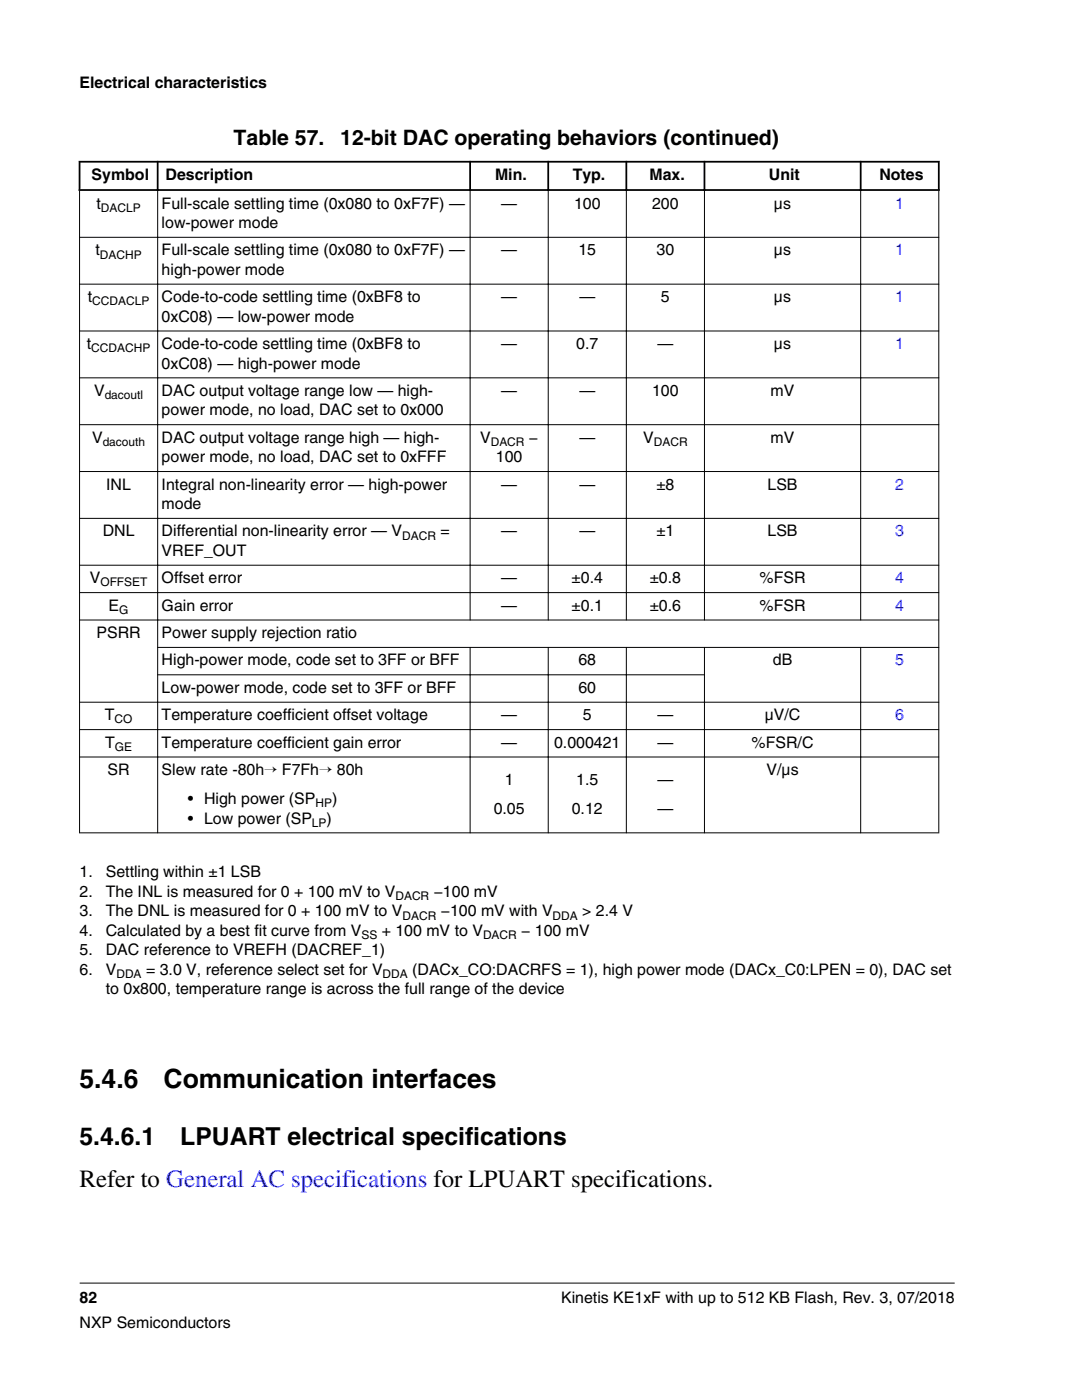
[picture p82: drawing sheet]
<svg xmlns="http://www.w3.org/2000/svg" width="216mm" height="279mm" viewBox="0 0 216 279" stroke-linecap="round" stroke-linejoin="round" font-family="sans-serif">
<defs><g id="words">
<g font-size="5.3">
<text x="15.9" y="217.1">5.4.6</text>
<text x="32.6" y="217.1">Communication interfaces</text>
</g>
<g font-size="4.9">
<text x="15.9" y="228.5">5.4.6.1</text>
<text x="36" y="228.5">LPUART electrical specifications</text>
<text x="15.9" y="237">Refer to General AC specifications for LPUART specifications.</text>
</g>
<g font-size="4.2">
<text x="46.6" y="29">Table 57.</text>
<text x="67.9" y="29">12-bit DAC operating behaviors (continued)</text>
</g>
<g font-size="3.2">
<text x="15.9" y="17.5">Electrical characteristics</text>
<text x="18.3" y="36">Symbol</text>
<text x="33" y="36">Description</text>
<text x="98.8" y="36">Min.</text>
<text x="114.3" y="36">Typ.</text>
<text x="129.6" y="36">Max.</text>
<text x="153.4" y="36">Unit</text>
<text x="175.5" y="36">Notes</text>
<text x="19.3" y="41.6">t</text>
<text x="32.3" y="41.6">Full-scale settling time (0x080 to 0xF7F) —</text>
<text x="100" y="41.6">—</text>
<text x="114.5" y="41.6">100</text>
<text x="130.1" y="41.6">200</text>
<text x="154.4" y="41.6">μs</text>
<text x="32.3" y="45.5">low-power mode</text>
<text x="19.1" y="51">t</text>
<text x="32.3" y="51">Full-scale settling time (0x080 to 0xF7F) —</text>
<text x="100" y="51">—</text>
<text x="115.4" y="51">15</text>
<text x="131" y="51">30</text>
<text x="154.4" y="51">μs</text>
<text x="32.3" y="54.8">high-power mode</text>
<text x="17.5" y="60.3">t</text>
<text x="32.3" y="60.3">Code-to-code settling time (0xBF8 to</text>
<text x="32.3" y="64.2">0xC08) — low-power mode</text>
<text x="100" y="60.3">—</text>
<text x="115.6" y="60.3">—</text>
<text x="131.9" y="60.3">5</text>
<text x="154.4" y="60.3">μs</text>
<text x="17.3" y="69.7">t</text>
<text x="32.3" y="69.7">Code-to-code settling time (0xBF8 to</text>
<text x="100" y="69.7">—</text>
<text x="115" y="69.7">0.7</text>
<text x="131.2" y="69.7">—</text>
<text x="154.4" y="69.7">μs</text>
<text x="32.3" y="73.5">0xC08) — high-power mode</text>
<text x="18.8" y="79">V</text>
<text x="32.3" y="79">DAC output voltage range low — high-</text>
<text x="32.3" y="82.9">power mode, no load, DAC set to 0x000</text>
<text x="100" y="79">—</text>
<text x="115.6" y="79">—</text>
<text x="130.1" y="79">100</text>
<text x="153.8" y="79">mV</text>
<text x="18.4" y="88.4">V</text>
<text x="32.3" y="88.4">DAC output voltage range high — high-</text>
<text x="95.8" y="88.4">V</text>
<text x="105.5" y="88.4">−</text>
<text x="115.6" y="88.4">—</text>
<text x="128.3" y="88.4">V</text>
<text x="153.8" y="88.4">mV</text>
<text x="32.3" y="92.2">power mode, no load, DAC set to 0xFFF</text>
<text x="99" y="92.2">100</text>
<text x="21.2" y="97.7">INL</text>
<text x="32.3" y="97.7">Integral non-linearity error — high-power</text>
<text x="32.3" y="101.6">mode</text>
<text x="100" y="97.7">—</text>
<text x="115.6" y="97.7">—</text>
<text x="131" y="97.7">±8</text>
<text x="153.2" y="97.7">LSB</text>
<text x="20.5" y="107.1">DNL</text>
<text x="32.3" y="107.1">Differential non-linearity error — V</text>
<text x="87.9" y="107.1">=</text>
<text x="100" y="107.1">—</text>
<text x="115.6" y="107.1">—</text>
<text x="131" y="107.1">±1</text>
<text x="153.2" y="107.1">LSB</text>
<text x="32.3" y="110.9">VREF_OUT</text>
<text x="17.9" y="116.4">V</text>
<text x="32.3" y="116.4">Offset error</text>
<text x="100" y="116.4">—</text>
<text x="114.1" y="116.4">±0.4</text>
<text x="129.6" y="116.4">±0.8</text>
<text x="151.6" y="116.4">%FSR</text>
<text x="21.7" y="121.9">E</text>
<text x="32.3" y="121.9">Gain error</text>
<text x="100" y="121.9">—</text>
<text x="114.1" y="121.9">±0.1</text>
<text x="129.6" y="121.9">±0.6</text>
<text x="151.6" y="121.9">%FSR</text>
<text x="19.3" y="127.3">PSRR</text>
<text x="32.3" y="127.3">Power supply rejection ratio</text>
<text x="32.3" y="132.8">High-power mode, code set to 3FF or BFF</text>
<text x="115.4" y="132.8">68</text>
<text x="154.2" y="132.8">dB</text>
<text x="20.9" y="143.7">T</text>
<text x="32.3" y="138.3">Low-power mode, code set to 3FF or BFF</text>
<text x="32.3" y="143.7">Temperature coefficient offset voltage</text>
<text x="100" y="143.7">—</text>
<text x="115.4" y="138.3">60</text>
<text x="116.3" y="143.7">5</text>
<text x="131.2" y="143.7">—</text>
<text x="152.6" y="143.7">μV/C</text>
<text x="21" y="149.2">T</text>
<text x="32.3" y="149.2">Temperature coefficient gain error</text>
<text x="100" y="149.2">—</text>
<text x="110.6" y="149.2">0.000421</text>
<text x="131.2" y="149.2">—</text>
<text x="150" y="149.2">%FSR/C</text>
<text x="21.5" y="154.7">SR</text>
<text x="32.3" y="154.7">Slew rate -80h→ F7Fh→ 80h</text>
<text x="152.9" y="154.7">V/μs</text>
<text x="37.5" y="160.5">• High power (SP</text>
<text x="66.3" y="160.5">)</text>
<text x="100.7" y="156.6">1</text>
<text x="115" y="156.6">1.5</text>
<text x="131.2" y="156.6">—</text>
<text x="37.5" y="164.4">• Low power (SP</text>
<text x="65.2" y="164.4">)</text>
<text x="98.5" y="162.4">0.05</text>
<text x="114.1" y="162.4">0.12</text>
<text x="131.2" y="162.4">—</text>
<text x="15.9" y="175.1">1.</text>
<text x="15.9" y="179">2.</text>
<text x="21.1" y="175.1">Settling within ±1 LSB</text>
<text x="21.1" y="179">The INL is measured for 0 + 100 mV to V</text>
<text x="86.5" y="179">−100 mV</text>
<text x="15.9" y="182.9">3.</text>
<text x="21.1" y="182.9">The DNL is measured for 0 + 100 mV to V</text>
<text x="87.9" y="182.9">−100 mV with V</text>
<text x="116.2" y="182.9">&gt; 2.4 V</text>
<text x="15.9" y="186.8">4.</text>
<text x="15.9" y="190.6">5.</text>
<text x="21.1" y="186.8">Calculated by a best fit curve from V</text>
<text x="21.1" y="190.6">DAC reference to VREFH (DACREF_1)</text>
<text x="76.2" y="186.8">+ 100 mV to V</text>
<text x="104" y="186.8">− 100 mV</text>
<text x="15.9" y="194.5">6.</text>
<text x="21.1" y="194.5">V</text>
<text x="29.1" y="194.5">= 3.0 V, reference select set for V</text>
<text x="82.3" y="194.5">(DACx_CO:DACRFS = 1), high power mode (DACx_C0:LPEN = 0), DAC set</text>
<text x="21.1" y="198.4">to 0x800, temperature range is across the full range of the device</text>
<text x="15.9" y="260">82</text>
<text x="112" y="260">Kinetis KE1xF with up to 512 KB Flash, Rev. 3, 07/2018</text>
<text x="15.9" y="265">NXP Semiconductors</text>
</g>
<g font-size="3.2" fill="#00f">
<text x="178.7" y="41.6">1</text>
<text x="178.7" y="51">1</text>
<text x="178.7" y="60.3">1</text>
<text x="178.7" y="69.7">1</text>
<text x="178.7" y="97.7">2</text>
<text x="178.7" y="107.1">3</text>
<text x="178.7" y="116.4">4</text>
<text x="178.7" y="121.9">4</text>
<text x="178.7" y="132.8">5</text>
<text x="178.7" y="143.7">6</text>
</g>
<g font-size="2.4">
<text x="20.1" y="42.3">DACLP</text>
<text x="19.9" y="51.6">DACHP</text>
<text x="18.4" y="61">CCDACLP</text>
<text x="18.2" y="70.3">CCDACHP</text>
<text x="20.9" y="79.6">dacoutl</text>
<text x="20.5" y="89">dacouth</text>
<text x="97.9" y="89">DACR</text>
<text x="130.5" y="89">DACR</text>
<text x="80.2" y="107.7">DACR</text>
<text x="20" y="117">OFFSET</text>
<text x="23.8" y="122.5">G</text>
<text x="22.9" y="144.4">CO</text>
<text x="22.9" y="149.9">GE</text>
<text x="63" y="161.1">HP</text>
<text x="62.2" y="165">LP</text>
<text x="78.9" y="179.6">DACR</text>
<text x="80.3" y="183.5">DACR</text>
<text x="110.3" y="183.5">DDA</text>
<text x="72.1" y="187.4">SS</text>
<text x="96.4" y="187.4">DACR</text>
<text x="23.2" y="195.1">DDA</text>
<text x="76.4" y="195.1">DDA</text>
</g>
</g></defs>
<path d="M15.7 32.3h171.8M15.7 37.9h171.8M15.9 32.1v6M31.5 32.1v6M93.8 32.1v6M109.4 32.1v6M125 32.1v6M140.6 32.1v6M171.7 32.1v6M187.3 32.1v6" fill="none" stroke="#000" stroke-width=".35"/>
<g fill="none" stroke="#000" stroke-width=".2">
<path d="M15.9 38.1v128.2M31.5 37.7v128.6M93.8 37.7v86.1M109.4 37.7v86.1M125 37.7v86.1M140.6 37.7v86.1M171.7 37.7v86.1M187.3 38.1v128.2M15.8 47.4h171.6M15.8 56.7h171.6M15.8 66.1h171.6M15.8 75.4h171.6"/>
<path d="M15.8 84.8h171.6M15.8 94.1h171.6M15.8 103.5h171.6M15.8 112.8h171.6M15.8 118.3h171.6M15.8 123.7h171.6M31.4 129.2h156M31.4 134.7h109.3M93.8 129.1v37.2M109.4 129.1v37.2M125 129.1v37.2M140.6 129.1v37.2"/>
<path d="M171.7 129.1v37.2M15.8 140.1h171.6M15.8 145.6h171.6M15.8 151.1h171.6M15.8 166.2h171.6M15.9 256.1h174.6"/>
</g>
<use href="#words"/>
</svg>
